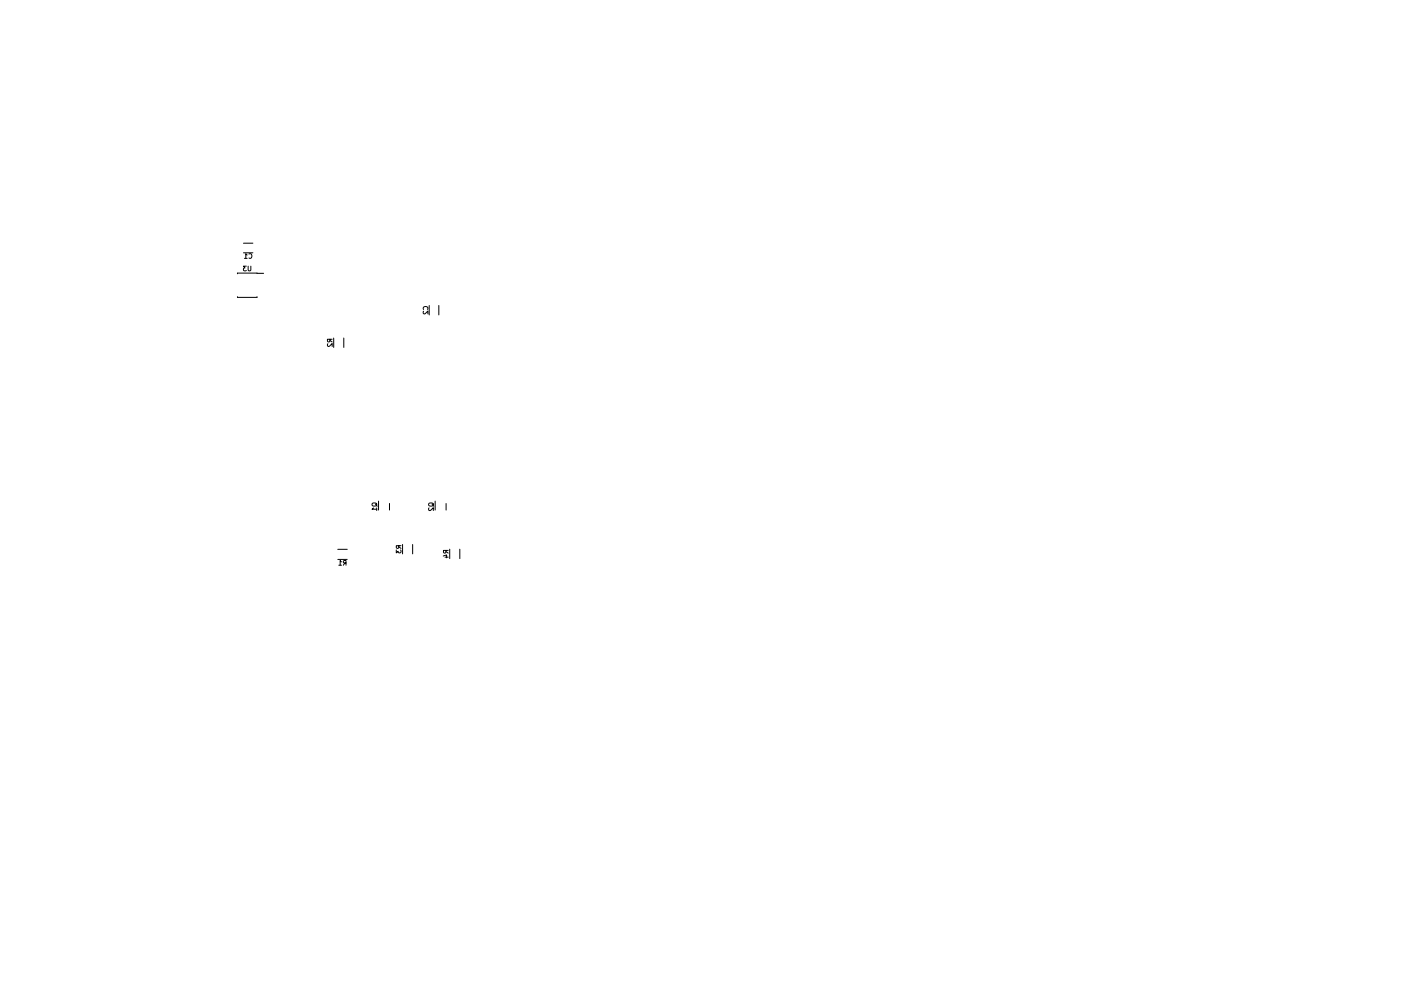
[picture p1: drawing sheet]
<svg xmlns="http://www.w3.org/2000/svg" width="297mm" height="210mm" viewBox="0 0 297 210" stroke-linecap="round" stroke-linejoin="round" font-family="sans-serif">
<g fill="none" stroke="#000" stroke-width=".21">
<path d="M51.6 53.6h2M51.6 51.6h2M51.8 54.8h.6M52.2 56.5h-.6l.3 .4h-.2v.5h.5M52.4 54.1l-.3-.3v1M52.6 56.5v.8l.2 .2 .4-.2v-.8M52.8 53.9a.44 .44 0 0 1 .6 .4 .44 .44 0 0 1-.6 .4M55.9 58l-5.6-.1v.2M50.3 62.9v.2h4.2v-.2M69.5 72.9l-.1 .4 .3 .2 .7-.6v.6M69.9 72v.5h-.4l-.1-.5h1M69.9 72.2l.5 .4"/>
<path d="M70.7 71.7v2M72.9 71.7v2M89.8 65.7a.44 .44 0 0 1 .4-.7 .44 .44 0 0 1 .4 .7M89.8 66l-.1 .4 .3 .2 .7-.6v.6M91 64.8v2M93 64.8v2M71.6 116.5h2M71.6 118.7h2M71.8 119.9h.6M72.4 119.2l-.3-.3v1M73.1 119.4l-.3 .5M73.4 119.4h-.5l-.1-.4 .6-.1v1"/>
<path d="M78.9 106.9l.3-.2 .5 .1 .2 .3-.4 .3-.5-.1zM79.2 107.8l-.3 .2h1M79.6 106.9l.4 .5M79.9 107.8v.5M80.3 106.3v1.9M82.6 106.8v1.4M84 116.7v.6l.4-.3 .1 .3h.4v-.6M84.5 115.8v.5h-.4l-.1-.5h1M84.5 116l.5 .4M85.4 115.5v2M87.5 115.5v2M90.9 106.9l.3-.2 .5 .1 .2 .3-.4 .3-.5-.1z"/>
<path d="M91 107.8l-.1 .3 .3 .2 .7-.6v.6M91.6 106.9l.4 .5M92.3 106.3v1.9M94 118l.7-.3v.7M94.4 118.2h.6M94.5 116.8v.5h-.4l-.1-.5h1M94.5 117l.5 .4M94.6 106.8v1.4M95.4 116.5v2M97.5 116.5v2"/>
</g>
</svg>
